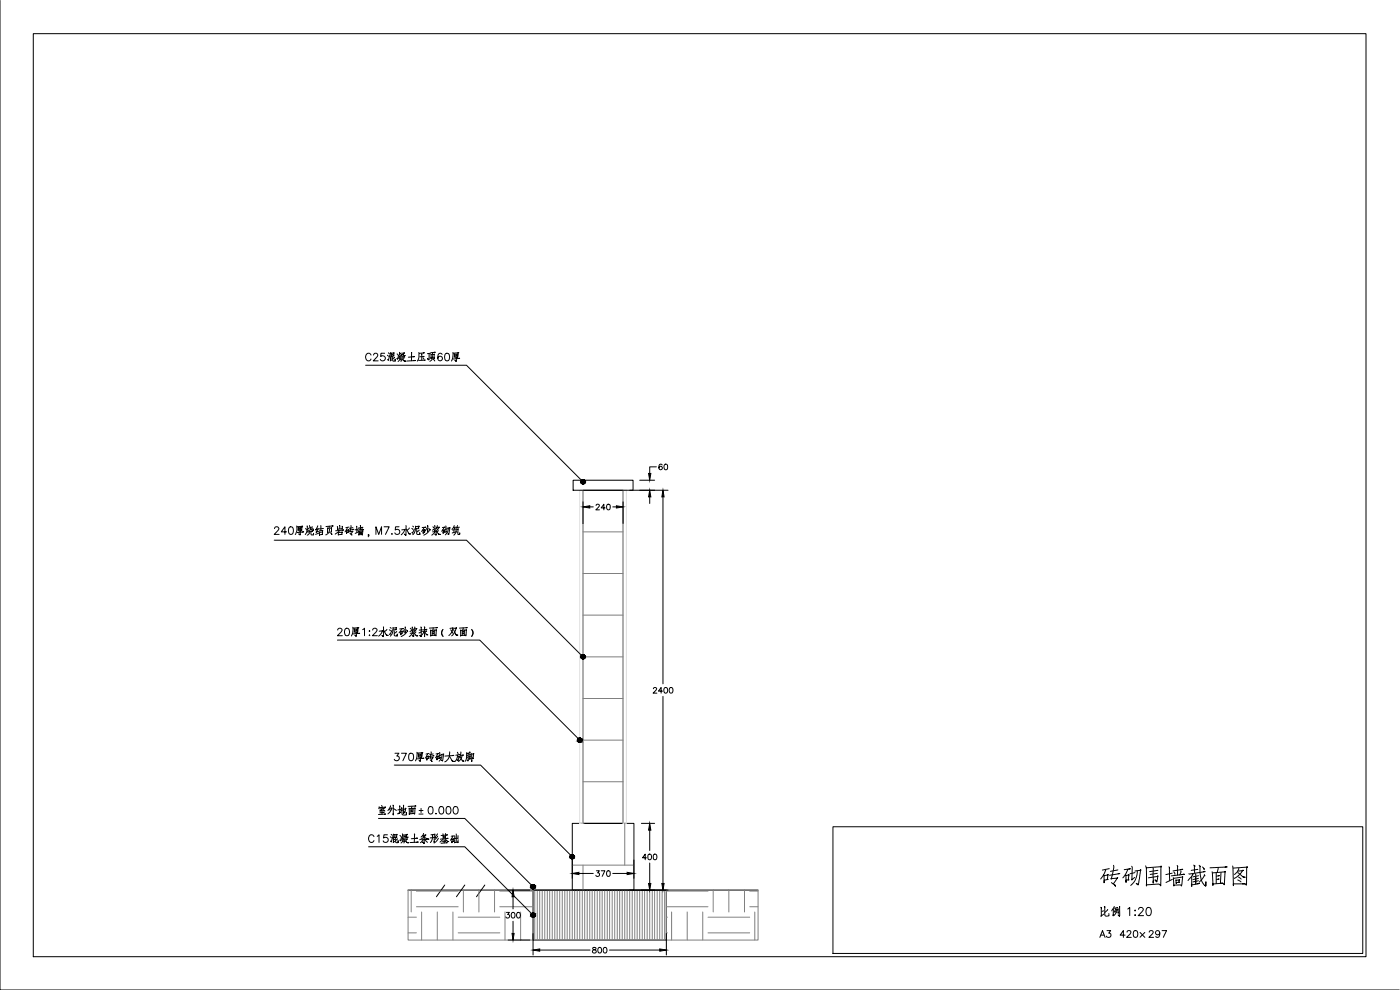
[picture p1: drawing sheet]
<svg xmlns="http://www.w3.org/2000/svg" width="420mm" height="297mm" viewBox="0 0 420 297" stroke-linecap="round" stroke-linejoin="round" font-family="sans-serif">
<defs><g id="words">
<text font-size="10.6" x="329.1" y="267.1">砖砌围墙截面图</text>
<text font-size="7.1" x="81.1" y="162.3">240厚烧结页岩砖墙，M7.5水泥砂浆砌筑</text>
<g font-size="6.6">
<text x="112.2" y="245.9">室外地面±0.000</text>
<text x="109.4" y="254.4">C15混凝土条形基础</text>
<text x="329.1" y="276.2">比例 1:20</text>
</g>
<g font-size="6.2">
<text x="108.7" y="109.7">C25混凝土压顶60厚</text>
<text x="100.2" y="192.3">20厚1:2水泥砂浆抹面（双面）</text>
<text x="117.1" y="229.7">370厚砖砌大放脚</text>
</g>
<text font-size="5.3" x="328.8" y="282.6">A3 420×297</text>
</g></defs>
<!-- layer: VhF -->
<path d="M0 .1v296.9h419.9M10 10.1h400v276.9h-400zM250 248.1h159v38h-159z" fill="none" stroke="#000" stroke-width=".3"/>
<!-- layer: XOS -->
<path d="M172 144.1h18v3h-18zM175 147.1h12v99.9h-12zM171.7 247h18.5v20.1h-18.5zM160 267.1h40v15h-40z" fill="none" stroke="#000" stroke-width=".3"/>
<path d="M174 147.1h1v99.9h-1zM187 147.1h1v99.9h-1z" fill="none" stroke="#dcdcdc" stroke-width=".3"/>
<!-- layer: XkQE -->
<g fill="none" stroke="#808080" stroke-width=".3">
<path d="M175 159.6h12M175 172.1h12M175 184.6h12M175 197.1h12M175 209.6h12M175 222.1h12M175 234.6h12M171.7 259.6h18.5M175 247h.1M175 259.6v7.5M187.5 247v12.6M122.5 279.9h2.5"/>
<path d="M122.5 275.2h2.5M123.4 267.1v6.5M125 272.1h12.5M125 267.4h12.5M126.5 273.6v8.5M131.2 273.6v8.5M135.9 273.6v8.5M137.5 279.9h12.5M137.5 275.2h12.5M139.1 267.1v6.5M143.7 267.1v6.5M148.4 267.1v6.5"/>
<path d="M150 272.1h10M150 267.4h10M151.6 273.6v8.5M156.3 273.6v8.5M160.5 267.1v15M161.2 267.1v15M162 267.1v15M162.7 267.1v15M163.5 267.1v15M164.3 267.1v15M165 267.1v15M165.7 267.1v15"/>
<path d="M166.5 267.1v15M167.2 267.1v15M168 267.1v15M168.7 267.1v15M169.5 267.1v15M170.2 267.1v15M171 267.1v15M171.7 267.1v15M172.5 267.1v15M173.2 267.1v15M174 267.1v15M174.8 267.1v15"/>
<path d="M175.5 267.1v15M176.2 267.1v15M177 267.1v15M177.7 267.1v15M178.5 267.1v15M179.2 267.1v15M180 267.1v15M180.7 267.1v15M181.5 267.1v15M182.2 267.1v15M183 267.1v15M183.7 267.1v15"/>
<path d="M184.5 267.1v15M185.3 267.1v15M186 267.1v15M186.7 267.1v15M187.5 267.1v15M188.2 267.1v15M189 267.1v15M189.7 267.1v15M190.5 267.1v15M191.2 267.1v15M192 267.1v15M192.7 267.1v15"/>
<path d="M193.5 267.1v15M194.2 267.1v15M195 267.1v15M195.7 267.1v15M196.5 267.1v15M197.2 267.1v15M198 267.1v15M198.7 267.1v15M199.5 267.1v15M200 279.9h.1M200 275.2h.1M200 272.1h12.5"/>
<path d="M200 267.4h12.5M201.5 273.6v8.5M206.2 273.6v8.5M210.9 273.6v8.5M212.5 279.9h12.5M212.5 275.2h12.5M214 267.1v6.5M218.7 267.1v6.5M223.4 267.1v6.5M225 272.1h2.5M225 267.4h2.5M226.5 273.6v8.5"/>
</g>
<!-- layer: W0b -->
<path d="M122.5 267.1h105M133.5 265.5l-2.5 3.6M139.5 265.5l-2.5 3.6M145.5 265.5l-2.5 3.6" fill="none" stroke="#000" stroke-width=".3"/>
<path d="M122.5 267.1h37.5v15h-37.5zM200 267.1h27.5v15h-27.5z" fill="none" stroke="#808080" stroke-width=".3"/>
<g fill="none" stroke="#000" stroke-width=".3">
<path d="M198.7 139.5l-.1-.2a.83 .83 0 0 0-1 .6 .83 .83 0 0 0 .6 1.1 .53 .53 0 0 0 .6-.5 .53 .53 0 0 0-.5-.6 .53 .53 0 0 0-.6 .5M199.5 139.3h.2a.88 .88 0 0 1 .7 .8 .88 .88 0 0 1-.7 .9l-.4-.8zM175 150.6v6.5M177 152.1h1.1M178.9 151.7l.3-.4 .7 .3-.3 .6-.8 .8h1.1M181.6 152.4h-1.2l.8-1.1v1.7M182.3 151.4l.2-.1a.88 .88 0 0 1 .6 .8 .88 .88 0 0 1-.6 .9l-.5-.8zM183.9 152.1h1.1M187 150.6v6.5M189 147.1h11.5M192 144.1h4.5M195 149.1v2"/>
<path d="M197 140.1h-2v2M199 149.1v56.1M196.1 206.7a.51 .51 0 0 1 .4-.4 .51 .51 0 0 1 .6 .3l-.3 .6-.8 .8h1.1M198.8 207.4h-1.2l.8-1.1v1.7M199 208.9v56.2M199.5 206.4l.2-.1a.87 .87 0 0 1 .7 .8 .87 .87 0 0 1-.7 .9l-.5-.8zM201.1 206.4l.2-.1a.87 .87 0 0 1 .7 .8 .87 .87 0 0 1-.7 .9l-.5-.8zM171.7 258v5.6M190.2 258v5.6M192.5 247h4M194 257.4h-1.2l.8-1.1v1.7M194.6 256.4l.3-.1a.88 .88 0 0 1 .6 .8 .88 .88 0 0 1-.6 .9l-.4-.4z"/>
<path d="M195 249.1v6.1M195 258.9v6.2M196.3 256.4l.2-.1a.88 .88 0 0 1 .7 .8 .88 .88 0 0 1-.7 .9l-.4-.4zM152 273.8h.9l-.5 .6a.57 .57 0 0 1 .5 .5 .57 .57 0 0 1-.4 .6 .57 .57 0 0 1-.7-.4M152.5 267.1h6.5M153.7 273.8a.83 .83 0 0 1 1 .7 .83 .83 0 0 1-.6 .9l-.6-.3-.1-.6zM154 269.1v3.6M154 276.4v3.7M155.3 273.8a.83 .83 0 0 1 1 .7 .83 .83 0 0 1-.6 .9l-.6-.3-.1-.6zM173.7 262.1h4.4M179 261.3h.9l-.5 .6a.57 .57 0 0 1 .5 .5 .57 .57 0 0 1-.4 .6 .57 .57 0 0 1-.7-.4M180.4 261.3h1.1l-.8 1.7"/>
<path d="M182.3 261.4l.2-.1a.88 .88 0 0 1 .6 .8 .88 .88 0 0 1-.6 .9l-.5-.8zM183.9 262.1h4.3M189 267.1h11.5M152.5 282.1h6.5M160 280.1v6.4M162 285.1h15.1M178 284.3v.5l.7 .3 .2 .3a.53 .53 0 0 1-.7 .5 .53 .53 0 0 1-.1-.8l.7-.3 .1-.3-.4-.2zM179.7 284.3a.83 .83 0 0 1 1 .7 .83 .83 0 0 1-.7 .9l-.5-.3-.1-.6zM181.3 284.3a.83 .83 0 0 1 1 .7 .83 .83 0 0 1-.6 .9l-.6-.3-.1-.6zM182.9 285.1h15.1M200 280.1v6.4"/>
</g>
<g fill="#000" stroke="#000" stroke-width=".3">
<path d="M175 152.1l2-.3v.6zM185 151.8l2 .3-2 .3zM195 147.1l.3 2h-.7zM194.6 142.1h.7l-.3 2zM199 147.1l.3 2h-.7zM195 247l.3 2.1h-.7zM154 267.1l.3 2h-.6zM171.7 262.1l2-.4v.7zM188.2 261.7l2 .4-2 .3zM194.6 265.1h.7l-.3 2zM198.6 265.1h.7l-.3 2zM153.7 280.1h.6l-.3 2z"/>
<path d="M160 285.1l2-.4v.7zM198 284.7l2 .4-2 .3z"/>
</g>
<g fill="none" stroke="#000" stroke-width=".3">
<path d="M109.7 109.6h30.3l35 35M82.3 162.1h57.7l35 35M101.3 192.1h42.7l30 30M118.3 229.6h25.9l27.5 27.5M110.6 254.1h28.9l20.5 20.5M113.6 245.6h25.9l20.5 20.5"/>
<circle cx="175" cy="144.5" r=".61"/>
<circle cx="175" cy="197.1" r=".61"/>
<circle cx="174" cy="222" r=".61"/>
<circle cx="171.8" cy="257.1" r=".61"/>
<circle cx="160" cy="274.5" r=".61"/>
<circle cx="160" cy="266" r=".61"/>
</g>
<g fill="#000" stroke="#000" stroke-width=".3">
<path d="M174.8 145.2h.3zM174.9 144h.1zM174.8 197.7h.3zM174.9 196.5h.1zM173.9 222.7h.2zM173.9 222.7h.1zM171.6 257.7h.2zM171.6 257.7h.3zM159.9 275.2h.2zM159.9 266.7h.2zM159.9 273.9h.2zM159.9 265.5h.2z"/>
<path d="M174.8 145.2h.2zM174.9 145.2h.1z"/>
<path d="M174.9 144h.2zM174.8 144h.3z"/>
<path d="M174.8 144h.4zM174.8 144h.4z"/>
<path d="M174.8 144h.5zM174.7 144h.6z"/>
<path d="M174.8 145.1h.4zM174.8 145.1l.3 .1z"/>
<path d="M174.7 144h.6zM174.7 144h.6z"/>
<path d="M174.7 145.1h.6zM174.7 145.1h.5z"/>
<path d="M174.7 144h.6zM174.6 144h.7z"/>
<path d="M174.7 145.1h.6zM174.7 145.1h.6z"/>
<path d="M174.6 144l.8 .1zM174.6 144.1h.8z"/>
<path d="M174.6 145.1h.7zM174.6 145.1h.7z"/>
<path d="M174.6 144.1h.8zM174.6 144.1h.8z"/>
<path d="M174.6 145.1h.8zM174.6 145.1h.7z"/>
<path d="M174.5 144.1l1 .1zM174.5 144.1l1 .1z"/>
<path d="M174.5 145h.9zM174.5 145l.9 .1z"/>
<path d="M174.5 144.2l1 .1zM174.5 144.2l1 .1z"/>
<path d="M174.5 145h1zM174.5 145h.9z"/>
<path d="M174.5 144.3h1zM174.4 144.3h1.1z"/>
<path d="M174.4 144.3h1.2zM174.4 144.3h1.2z"/>
<path d="M174.4 144.9h1.1zM174.4 144.9h1.1z"/>
<path d="M174.5 144.9h1zM174.5 144.9l1 .1z"/>
<path d="M174.4 144.3l1.2 .1zM174.4 144.3l1.2 .1z"/>
<path d="M174.4 144.8h1.2zM174.4 144.8l1.1 .1z"/>
<path d="M174.4 144.4l1.2 .1zM174.4 144.4l1.2 .1z"/>
<path d="M174.4 144.5h1.2zM174.4 144.5h1.2z"/>
<path d="M174.4 144.5l1.2 .1zM174.4 144.5l1.2 .1z"/>
<path d="M174.4 144.6h1.2zM174.4 144.6h1.2z"/>
<path d="M174.4 144.6l1.2 .1zM174.4 144.6l1.2 .1z"/>
<path d="M174.4 144.7l1.2 .1zM174.4 144.7l1.2 .1z"/>
<path d="M174.4 144.8h1.2zM174.4 144.8h1.2z"/>
<path d="M174.8 197.7h.2zM174.9 197.7h.1z"/>
<path d="M174.9 196.5h.2zM174.8 196.5h.3z"/>
<path d="M174.8 196.5h.4zM174.8 196.5h.4z"/>
<path d="M174.8 196.5h.5zM174.7 196.5h.6z"/>
<path d="M174.8 197.6h.4zM174.8 197.6l.3 .1z"/>
<path d="M174.7 196.5h.6zM174.7 196.5h.6z"/>
<path d="M174.7 197.6h.6zM174.7 197.6h.5z"/>
<path d="M174.7 196.5h.6zM174.6 196.5h.7z"/>
<path d="M174.7 197.6h.6zM174.7 197.6h.6z"/>
<path d="M174.6 196.5l.8 .1zM174.6 196.5l.8 .1z"/>
<path d="M174.6 197.6h.7zM174.6 197.6h.7z"/>
<path d="M174.6 196.6h.8zM174.6 196.6h.8z"/>
<path d="M174.6 197.6h.8zM174.6 197.6h.7z"/>
<path d="M174.5 196.6l1 .1zM174.5 196.6l1 .1z"/>
<path d="M174.5 197.5h.9zM174.5 197.5l.9 .1z"/>
<path d="M174.5 196.7l1 .1zM174.5 196.7l1 .1z"/>
<path d="M174.5 197.5h1zM174.5 197.5h.9z"/>
<path d="M174.5 196.8h1zM174.5 196.8h1z"/>
<path d="M174.4 196.8h1.2zM174.4 196.8h1.2z"/>
<path d="M174.4 197.3l1.1 .1zM174.4 197.3l1.1 .1z"/>
<path d="M174.5 197.4h1zM174.5 197.4l1 .1z"/>
<path d="M174.4 196.8l1.2 .1zM174.4 196.8l1.2 .1z"/>
<path d="M174.4 197.3h1.2zM174.4 197.3h1.1z"/>
<path d="M174.4 196.9l1.2 .1zM174.4 196.9l1.2 .1z"/>
<path d="M174.4 197h1.2zM174.4 197h1.2z"/>
<path d="M174.4 197l1.2 .1zM174.4 197l1.2 .1z"/>
<path d="M174.4 197.1h1.2zM174.4 197.1h1.2z"/>
<path d="M174.4 197.1l1.2 .1zM174.4 197.1l1.2 .1z"/>
<path d="M174.4 197.2l1.2 .1zM174.4 197.2l1.2 .1z"/>
<path d="M174.4 197.3h1.2zM174.4 197.3h1.2z"/>
<path d="M173.9 221.4l.2 .1zM173.9 221.4l.2 .1z"/>
<path d="M173.9 221.5h.3zM173.8 221.5h.4z"/>
<path d="M173.8 221.5h.4zM173.8 221.5h.4z"/>
<path d="M173.8 222.7h.4zM173.8 222.7h.3z"/>
<path d="M173.7 221.5h.6zM173.7 221.5h.6z"/>
<path d="M173.7 222.6h.5zM173.7 222.6l.5 .1z"/>
<path d="M173.7 221.5l.6 .1zM173.7 221.5l.6 .1z"/>
<path d="M173.7 222.6h.6zM173.7 222.6h.5z"/>
<path d="M173.6 221.6h.8zM173.6 221.6h.8z"/>
<path d="M173.6 222.6h.7zM173.6 222.6h.7z"/>
<path d="M173.6 221.6h.9zM173.6 221.6h.9z"/>
<path d="M173.6 222.5h.8zM173.6 222.5l.7 .1z"/>
<path d="M173.5 221.6l1 .1zM173.5 221.6l1 .1z"/>
<path d="M173.5 221.7h1zM173.5 221.7h1z"/>
<path d="M173.5 222.4l1 .1zM173.5 222.4l1 .1z"/>
<path d="M173.5 222.5h1zM173.5 222.5h.9z"/>
<path d="M173.4 221.7l1.1 .1zM173.4 221.7l1.1 .1z"/>
<path d="M173.4 222.4h1.1zM173.4 222.4h1.1z"/>
<path d="M173.4 221.8l1.2 .1zM173.4 221.8l1.2 .1z"/>
<path d="M173.4 222.4h1.1zM173.4 222.4h1.1z"/>
<path d="M173.4 221.9h1.2zM173.4 221.9h1.2z"/>
<path d="M173.4 221.9h1.2zM173.4 221.9h1.2z"/>
<path d="M173.4 221.9l1.2 .1zM173.4 221.9l1.2 .1z"/>
<path d="M173.4 222l1.2 .1zM173.4 222l1.2 .1z"/>
<path d="M173.4 222.1l1.2 .1zM173.4 222.1l1.2 .1z"/>
<path d="M173.4 222.2h1.2zM173.4 222.2h1.2z"/>
<path d="M173.4 222.2l1.2 .1zM173.4 222.2l1.2 .1z"/>
<path d="M173.4 222.3h1.2zM173.4 222.3l1.1 .1z"/>
<path d="M173.4 222.1h1.2zM173.4 222.1h1.2z"/>
<path d="M171.7 256.4h.2zM171.6 256.4h.3z"/>
<path d="M171.6 256.4l.3 .1zM171.5 256.5h.4z"/>
<path d="M171.5 256.5h.5zM171.5 256.5h.5z"/>
<path d="M171.5 257.7h.4zM171.5 257.7h.4z"/>
<path d="M171.5 256.5h.5zM171.4 256.5h.6z"/>
<path d="M171.5 257.6h.5zM171.5 257.6l.4 .1z"/>
<path d="M171.4 256.5l.7 .1zM171.4 256.5l.7 .1z"/>
<path d="M171.4 257.6h.6zM171.4 257.6h.6z"/>
<path d="M171.4 256.6h.7zM171.4 256.6h.7z"/>
<path d="M171.4 257.6h.7zM171.4 257.6h.6z"/>
<path d="M171.3 256.6h.9zM171.3 256.6h.9z"/>
<path d="M171.3 257.5h.8zM171.3 257.5l.8 .1z"/>
<path d="M171.3 256.6l.9 .1zM171.3 256.6l.9 .1z"/>
<path d="M171.3 257.5h.9zM171.3 257.5h.8z"/>
<path d="M171.2 256.7h1.1zM171.2 256.7h1.1z"/>
<path d="M171.2 257.5h1zM171.2 257.5h1z"/>
<path d="M171.2 256.7l1.1 .1zM171.2 256.7l1.1 .1z"/>
<path d="M171.2 257.4h1.1zM171.2 257.4l1 .1z"/>
<path d="M171.2 256.8h1.1zM171.2 256.8h1.1z"/>
<path d="M171.2 256.8l1.1 .1zM171.2 256.8l1.1 .1z"/>
<path d="M171.2 257.3h1.1zM171.2 257.3h1.1z"/>
<path d="M171.2 257.3h1.1zM171.2 257.3l1.1 .1z"/>
<path d="M171.2 256.9h1.1zM171.2 256.9h1.1z"/>
<path d="M171.1 256.9l1.2 .1zM171.1 256.9l1.2 .1z"/>
<path d="M171.1 257l1.2 .1zM171.1 257l1.2 .1z"/>
<path d="M171.1 257.1h1.2zM171.1 257.1h1.2z"/>
<path d="M171.1 257.1l1.2 .1zM171.1 257.1l1.2 .1z"/>
<path d="M171.1 257.2h1.2zM171.1 257.2h1.2z"/>
<path d="M171.2 257.2h1.1zM171.2 257.2l1.1 .1z"/>
<path d="M159.9 275.2h.2zM159.9 275.2h.2z"/>
<path d="M159.9 266.7h.2zM159.9 266.7h.2z"/>
<path d="M159.9 273.9l.2 .1zM159.9 273.9l.2 .1z"/>
<path d="M159.9 265.5h.2zM159.9 265.5h.2z"/>
<path d="M159.9 274h.3zM159.8 274h.4z"/>
<path d="M159.9 265.5h.3zM159.8 265.5h.4z"/>
<path d="M159.8 274h.4zM159.8 274h.4z"/>
<path d="M159.8 275.2h.4zM159.8 275.2h.3z"/>
<path d="M159.8 265.5h.4zM159.8 265.5h.4z"/>
<path d="M159.8 266.6h.4zM159.8 266.6l.3 .1z"/>
<path d="M159.7 274h.6zM159.7 274h.6z"/>
<path d="M159.7 275.1h.5zM159.7 275.1l.5 .1z"/>
<path d="M159.7 265.5h.6zM159.7 265.5h.6z"/>
<path d="M159.7 266.6h.5zM159.7 266.6h.5z"/>
<path d="M159.7 274l.7 .1zM159.7 274l.7 .1z"/>
<path d="M159.7 275.1h.6zM159.7 275.1h.5z"/>
<path d="M159.7 265.5h.7zM159.6 265.5h.8z"/>
<path d="M159.7 266.6h.6zM159.7 266.6h.5z"/>
<path d="M159.6 274.1h.8zM159.6 274.1h.8z"/>
<path d="M159.6 275.1h.8zM159.6 275.1h.7z"/>
<path d="M159.6 265.5l.8 .1zM159.6 265.6h.8z"/>
<path d="M159.6 266.6h.8zM159.6 266.6h.7z"/>
<path d="M159.6 274.1h.8zM159.6 274.1h.8z"/>
<path d="M159.6 275h.8zM159.6 275l.8 .1z"/>
<path d="M159.6 265.6h.8zM159.6 265.6h.8z"/>
<path d="M159.6 266.5h.8zM159.6 266.5l.8 .1z"/>
<path d="M159.6 274.1l.9 .1zM159.6 274.1l.9 .1z"/>
<path d="M159.6 275h.8zM159.6 275h.8z"/>
<path d="M159.6 265.6l.9 .1zM159.6 265.6l.9 .1z"/>
<path d="M159.6 266.5h.8zM159.6 266.5h.8z"/>
<path d="M159.5 274.2h1zM159.5 274.2h1z"/>
<path d="M159.5 274.9h1zM159.5 274.9l.9 .1z"/>
<path d="M159.5 265.7h1zM159.5 265.7h1z"/>
<path d="M159.5 266.4h1zM159.5 266.4l.9 .1z"/>
<path d="M159.5 274.2l1 .1zM159.5 274.2l1 .1z"/>
<path d="M159.4 274.3h1.2zM159.4 274.3h1.2z"/>
<path d="M159.4 274.9h1.1zM159.4 274.9h1.1z"/>
<path d="M159.5 274.9h1zM159.5 274.9h1z"/>
<path d="M159.5 265.7l1 .1zM159.5 265.7l1 .1z"/>
<path d="M159.4 265.8h1.2zM159.4 265.8h1.2z"/>
<path d="M159.4 266.3l1.1 .1zM159.4 266.3l1.1 .1z"/>
<path d="M159.5 266.4h1zM159.5 266.4h1z"/>
<path d="M159.4 274.3l1.2 .1zM159.4 274.3l1.2 .1z"/>
<path d="M159.4 274.4h1.2zM159.4 274.4h1.2z"/>
<path d="M159.4 274.7l1.2 .1zM159.4 274.7l1.2 .1z"/>
<path d="M159.4 274.8h1.2zM159.4 274.8l1.1 .1z"/>
<path d="M159.4 265.8l1.2 .1zM159.4 265.8l1.2 .1z"/>
<path d="M159.4 265.9h1.2zM159.4 265.9h1.2z"/>
<path d="M159.4 266.2l1.2 .1zM159.4 266.2l1.2 .1z"/>
<path d="M159.4 266.3h1.2zM159.4 266.3h1.1z"/>
<path d="M159.4 274.4l1.2 .1zM159.4 274.4l1.2 .1z"/>
<path d="M159.3 274.5l1.3 .1zM159.3 274.5l1.3 .1z"/>
<path d="M159.3 274.6h1.3zM159.3 274.6h1.3z"/>
<path d="M159.3 274.6l1.3 .1zM159.3 274.6l1.3 .1z"/>
<path d="M159.4 274.7h1.2zM159.4 274.7h1.2z"/>
<path d="M159.4 265.9l1.2 .1zM159.4 265.9l1.2 .1z"/>
<path d="M159.3 266l1.3 .1zM159.3 266l1.3 .1z"/>
<path d="M159.3 266.1h1.3zM159.3 266.1h1.3z"/>
<path d="M159.3 266.1l1.3 .1zM159.3 266.1l1.3 .1z"/>
<path d="M159.4 266.2h1.2zM159.4 266.2h1.2z"/>
</g>
<use href="#words"/>
</svg>
